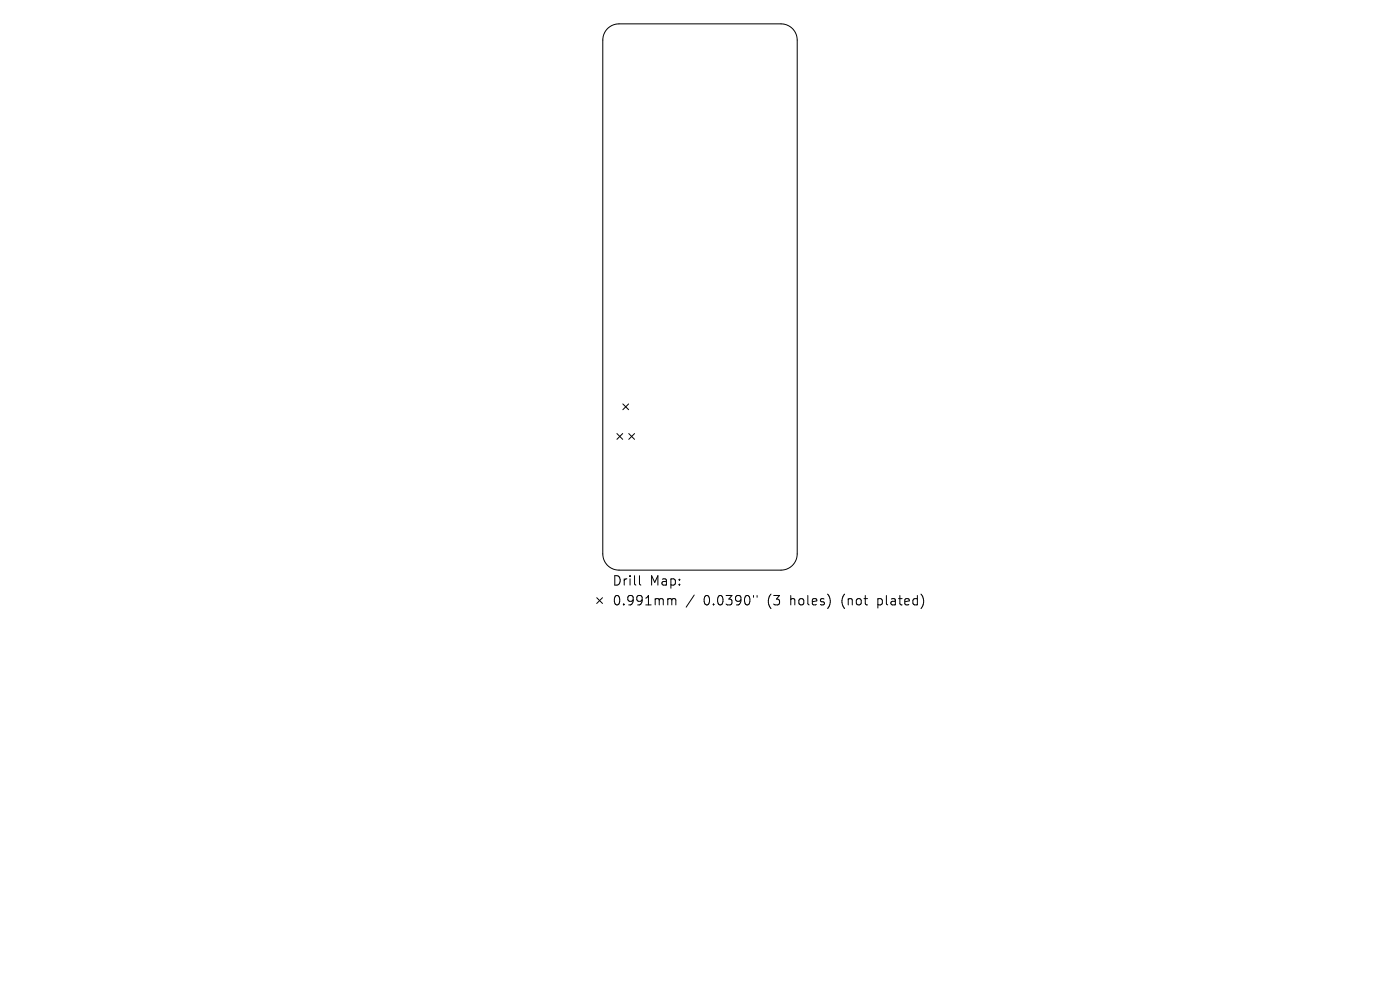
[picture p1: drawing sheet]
<svg xmlns="http://www.w3.org/2000/svg" width="297mm" height="210mm" viewBox="0 0 297 210" stroke-linecap="round" stroke-linejoin="round" font-family="sans-serif">
<defs><g id="words">
<g font-size="2.8">
<text x="129.8" y="124.5">Drill</text>
<text x="137.8" y="124.5">Map:</text>
<text x="129.8" y="128.7">0.991mm</text>
<text x="149.3" y="128.7">0.0390&quot;</text>
<text x="163" y="128.7">(3</text>
<text x="167.9" y="128.7">holes)</text>
<text x="179" y="128.7">(not</text>
<text x="186.8" y="128.7">plated)</text>
</g>
</g></defs>
<g fill="none" stroke="#000" stroke-width=".21">
<path d="M129 5.9l1.1-.6 1.2-.2h34.4a3.4 3.4 0 0 1 3.4 3.4v109a3.4 3.4 0 0 1-3.4 3.4h-34.4a3.4 3.4 0 0 1-3.4-3.4v-109l.2-1.2zM130.9 92l1.2 1.2M132.1 92l-1.2 1.2M132.1 85.7l1.3 1.2M133.4 85.7l-1.3 1.2M133.4 92l1.2 1.2M134.6 92l-1.2 1.2M126.6 126.8l1.2 1.2M127.8 126.8l-1.2 1.2M135.7 122.1v1.7l.2 .3M141.9 127l.5 .1 .1 .2M142.5 127.3l.3-.3 .5 .1 .1 1.2"/>
<path d="M142.5 127.3v1M147.3 126.2l-1.7 2.6M159.9 126.3v.4M160.6 126.3v.4"/>
</g>
<use href="#words"/>
</svg>
